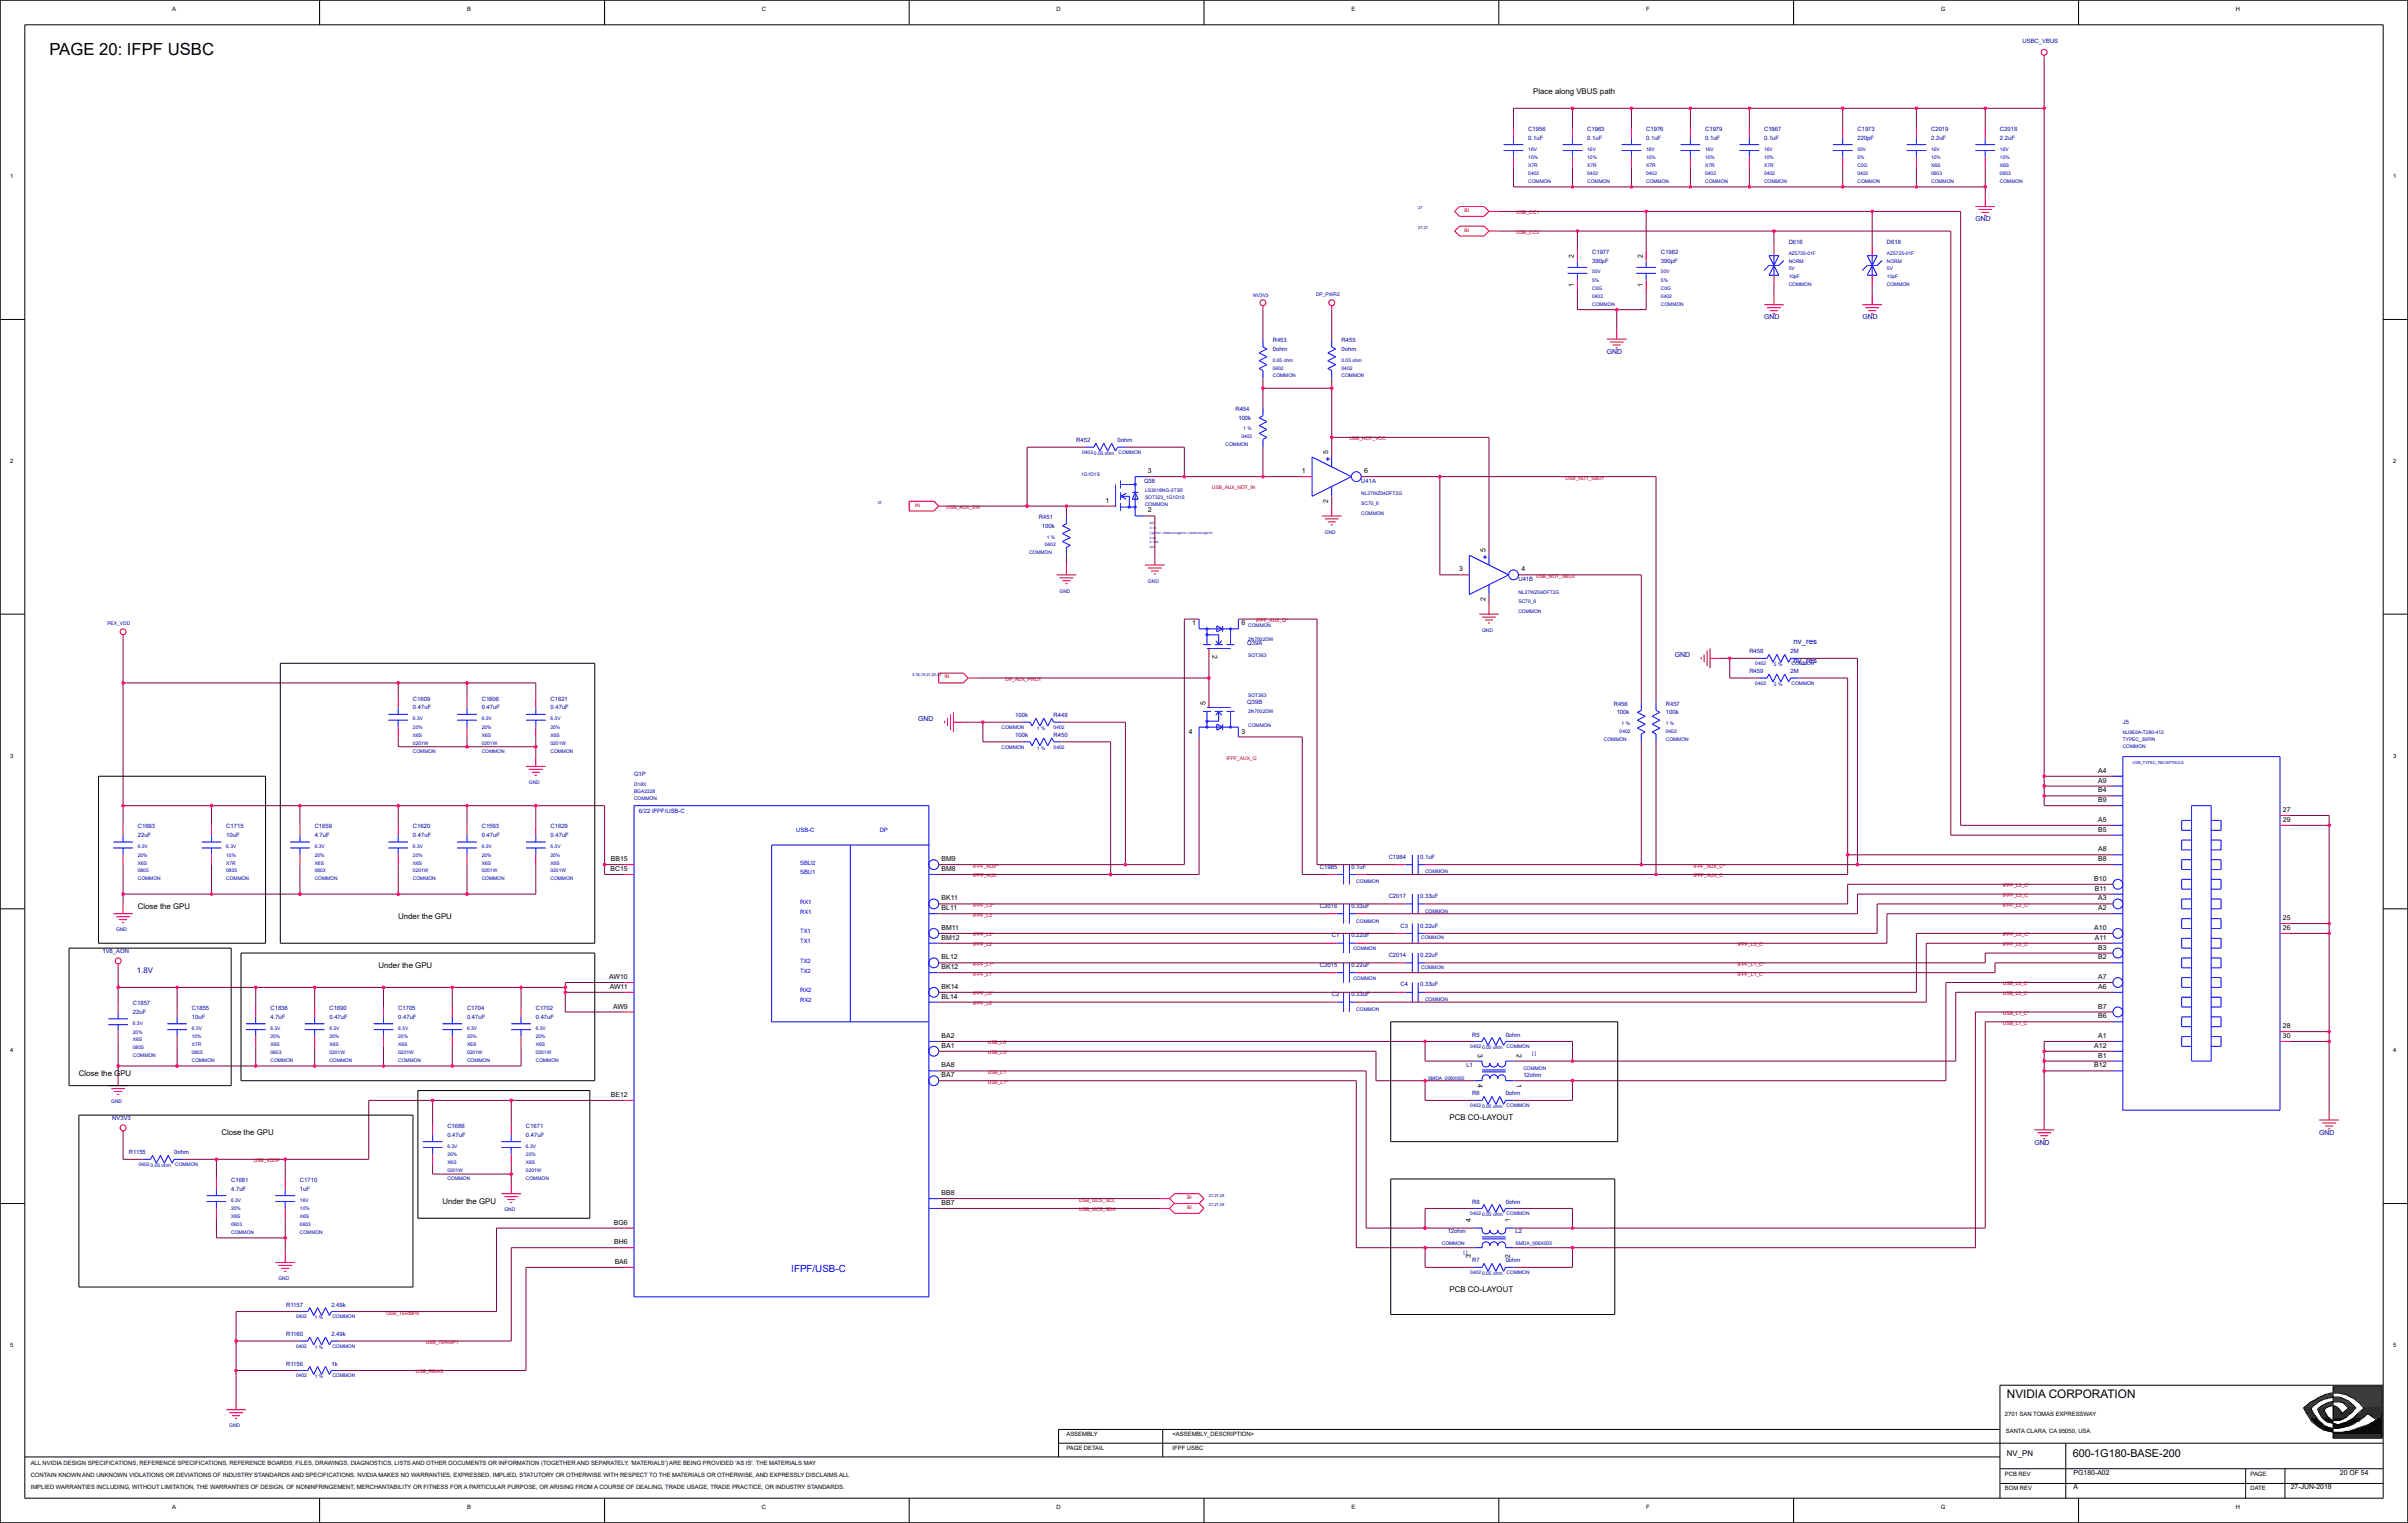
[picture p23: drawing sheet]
<svg xmlns="http://www.w3.org/2000/svg" width="158mm" height="100mm" viewBox="0 0 158 100" stroke-linecap="round" stroke-linejoin="round" font-family="sans-serif">
<defs><g id="words">
<text font-size="1.1" x="3.2" y="3.6">PAGE 20: IFPF USBC</text>
<text font-size=".8" x="131.7" y="91.8">NVIDIA CORPORATION</text>
<text font-size=".7" x="136.1" y="95.7">600-1G180-BASE-200</text>
<text font-size=".6" fill="#00f" x="51.9" y="83.6">IFPF/USB-C</text>
<g font-size=".5">
<text x="100.6" y="6.1">Place along VBUS path</text>
<text x="103.3" y="16.9" transform="rotate(-90 103.3 16.9)">2</text>
<text x="107.8" y="16.9" transform="rotate(-90 107.8 16.9)">2</text>
<text x="103.3" y="18.8" transform="rotate(-90 103.3 18.8)">1</text>
<text x="107.8" y="18.8" transform="rotate(-90 107.8 18.8)">1</text>
<text x="87.2" y="29.8" transform="rotate(-90 87.2 29.8)">5</text>
<text x="72.6" y="33">1</text>
<text x="75.4" y="33.7">2</text>
<text x="75.4" y="31.1">3</text>
<text x="85.5" y="31.1">1</text>
<text x="87.2" y="33" transform="rotate(-90 87.2 33)">2</text>
<text x="89.6" y="31.1">6</text>
<text x="78.3" y="41.1">1</text>
<text x="81.5" y="41.1">6</text>
<text x="95.8" y="37.5">3</text>
<text x="97.5" y="39.5" transform="rotate(-90 97.5 39.5)">2</text>
<text x="97.5" y="36.3" transform="rotate(-90 97.5 36.3)">5</text>
<text x="99.9" y="37.5">4</text>
<text x="79.1" y="46.3" transform="rotate(-90 79.1 46.3)">5</text>
<text x="79.6" y="43" transform="rotate(90 79.6 43)">2</text>
<text x="78" y="48.2">4</text>
<text x="81.5" y="48.2">3</text>
<text x="137.7" y="54">A5</text>
<text x="137.7" y="52.7">B9</text>
<text x="137.7" y="52">B4</text>
<text x="137.7" y="51.4">A9</text>
<text x="137.7" y="50.8">A4</text>
<text x="149.9" y="53.3">27</text>
<text x="149.9" y="54">29</text>
<text x="9" y="59.7">Close the GPU</text>
<text x="40.1" y="57.2">BC15</text>
<text x="40.1" y="56.6">BB15</text>
<text x="61.8" y="59.8">BL11</text>
<text x="61.8" y="59.1">BK11</text>
<text x="61.8" y="57.2">BM8</text>
<text x="61.8" y="56.6">BM9</text>
<text x="137.5" y="57.8">B10</text>
<text x="137.5" y="58.5">B11</text>
<text x="137.7" y="59.8">A2</text>
<text x="137.7" y="59.1">A3</text>
<text x="137.7" y="56.6">B8</text>
<text x="137.7" y="55.9">A8</text>
<text x="137.7" y="54.6">B5</text>
<text x="24.9" y="63.6">Under the GPU</text>
<text x="26.1" y="60.3">Under the GPU</text>
<text x="40" y="64.3">AW10</text>
<text x="40" y="64.9">AW11</text>
<text x="61.8" y="65.6">BL14</text>
<text x="61.8" y="64.9">BK14</text>
<text x="61.8" y="63.7">BK12</text>
<text x="61.8" y="63">BL12</text>
<text x="61.8" y="61.7">BM12</text>
<text x="61.8" y="61.1">BM11</text>
<text x="137.5" y="61.1">A10</text>
<text x="137.5" y="61.7">A11</text>
<text x="137.7" y="64.9">A6</text>
<text x="137.7" y="64.3">A7</text>
<text x="137.7" y="63">B2</text>
<text x="137.7" y="62.4">B3</text>
<text x="149.9" y="60.4">25</text>
<text x="149.9" y="61.1">26</text>
<text x="5.2" y="70.7">Close the GPU</text>
<text x="40.2" y="66.2">AW9</text>
<text x="61.8" y="70.7">BA7</text>
<text x="61.8" y="70.1">BA8</text>
<text x="61.8" y="68.8">BA1</text>
<text x="61.8" y="68.2">BA2</text>
<text x="97" y="69.2" transform="rotate(90 97 69.2)">3</text>
<text x="97" y="71.2" transform="rotate(90 97 71.2)">4</text>
<text x="99.6" y="69.2" transform="rotate(90 99.6 69.2)">2</text>
<text x="99.6" y="71.2" transform="rotate(90 99.6 71.2)">1</text>
<text x="137.5" y="70.1">B12</text>
<text x="137.5" y="68.8">A12</text>
<text x="137.7" y="69.5">B1</text>
<text x="137.7" y="68.2">A1</text>
<text x="137.7" y="66.9">B6</text>
<text x="137.7" y="66.2">B7</text>
<text x="149.9" y="67.5">28</text>
<text x="149.9" y="68.2">30</text>
<text x="14.5" y="74.5">Close the GPU</text>
<text x="40.1" y="72">BE12</text>
<text x="95.2" y="73.6">PCB CO-LAYOUT</text>
<text x="29" y="79">Under the GPU</text>
<text x="40.3" y="80.4">BG6</text>
<text x="40.3" y="81.7">BH6</text>
<text x="40.4" y="83">BA6</text>
<text x="61.8" y="79.1">BB7</text>
<text x="61.8" y="78.5">BB8</text>
<text x="96.6" y="82.6" transform="rotate(-90 96.6 82.6)">3</text>
<text x="96.6" y="80.3" transform="rotate(-90 96.6 80.3)">4</text>
<text x="99.1" y="82.6" transform="rotate(-90 99.1 82.6)">2</text>
<text x="99.1" y="80.3" transform="rotate(-90 99.1 80.3)">1</text>
<text x="95.2" y="84.8">PCB CO-LAYOUT</text>
<text x="131.7" y="95.6">NV_PN</text>
<text x="136.1" y="97.8">A</text>
<text x="136.1" y="96.8">PG180-A02</text>
<text x="150.4" y="97.8">27-JUN-2018</text>
<text x="153.6" y="96.8">20 OF 54</text>
</g>
<g font-size=".5" fill="#0000a0">
<text x="129.7" y="14.5">GND</text>
<text x="105.5" y="23.2">GND</text>
<text x="115.8" y="21">GND</text>
<text x="122.3" y="21">GND</text>
<text x="60.3" y="47.4">GND</text>
<text x="109.9" y="43.2">GND</text>
<text x="117.7" y="43.6">nv_res</text>
<text x="117.7" y="42.3">nv_res</text>
<text x="9" y="63.9">1.8V</text>
<text x="133.5" y="75.2">GND</text>
<text x="152.3" y="74.5">GND</text>
</g>
<g font-size=".4">
<text x="11.3" y=".7">A</text>
<text x="30.7" y=".7">B</text>
<text x="50" y=".7">C</text>
<text x="69.4" y=".7">D</text>
<text x="88.7" y=".7">E</text>
<text x="108.1" y=".7">F</text>
<text x="127.4" y=".7">G</text>
<text x="146.8" y=".7">H</text>
<text x=".7" y="11.7">1</text>
<text x="157.1" y="11.7">1</text>
<text x=".7" y="30.4">2</text>
<text x="157.1" y="30.4">2</text>
<text x=".7" y="49.8">3</text>
<text x="157.1" y="49.8">3</text>
<text x=".7" y="69.1">4</text>
<text x="157.1" y="69.1">4</text>
<text x=".7" y="88.5">5</text>
<text x="157.1" y="88.5">5</text>
<text x="70" y="95.2">PAGE DETAIL</text>
<text x="70" y="94.3">ASSEMBLY</text>
<text x="77" y="94.3">&lt;ASSEMBLY_DESCRIPTION&gt;</text>
<text x="77" y="95.2">IFPF USBC</text>
<text x="131.6" y="93">2701 SAN TOMAS EXPRESSWAY</text>
<text x="131.7" y="94.1">SANTA CLARA, CA 95050, USA</text>
<text x="2" y="97">CONTAIN KNOWN AND UNKNOWN VIOLATIONS OR DEVIATIONS OF INDUSTRY STANDARDS AND SPECIFICATIONS. NVIDIA MAKES NO WARRANTIES, EXPRESSED, IMPLIED, STATUTORY OR OTHERWISE WITH RESPECT TO THE MATERIALS OR OTHERWISE, AND EXPRESSLY DISCLAIMS ALL</text>
<text x="2" y="96.2">ALL NVIDIA DESIGN SPECIFICATIONS, REFERENCE SPECIFICATIONS, REFERENCE BOARDS, FILES, DRAWINGS, DIAGNOSTICS, LISTS AND OTHER DOCUMENTS OR INFORMATION (TOGETHER AND SEPARATELY, 'MATERIALS') ARE BEING PROVIDED 'AS IS'. THE MATERIALS MAY</text>
<text x="2" y="97.8">IMPLIED WARRANTIES INCLUDING, WITHOUT LIMITATION, THE WARRANTIES OF DESIGN, OF NONINFRINGEMENT, MERCHANTABILITY OR FITNESS FOR A PARTICULAR PURPOSE, OR ARISING FROM A COURSE OF DEALING, TRADE USAGE, TRADE PRACTICE, OR INDUSTRY STANDARDS.</text>
<text x="11.3" y="99.1">A</text>
<text x="30.7" y="99.1">B</text>
<text x="50" y="99.1">C</text>
<text x="69.4" y="99.1">D</text>
<text x="88.7" y="99.1">E</text>
<text x="108.1" y="99.1">F</text>
<text x="127.4" y="99.1">G</text>
<text x="131.6" y="97.9">BOM REV</text>
<text x="131.6" y="96.9">PCB REV</text>
<text x="146.8" y="99.1">H</text>
<text x="147.7" y="96.9">PAGE</text>
<text x="147.7" y="97.9">DATE</text>
</g>
<g font-size=".4" fill="#0000a0">
<text x="132.8" y="2.9">USBC_VBUS</text>
<text x="100.3" y="8.6">C1956</text>
<text x="100.3" y="9.2">0.1uF</text>
<text x="104.2" y="8.6">C1963</text>
<text x="104.2" y="9.2">0.1uF</text>
<text x="108.1" y="8.6">C1976</text>
<text x="108.1" y="9.2">0.1uF</text>
<text x="111.9" y="8.6">C1979</text>
<text x="111.9" y="9.2">0.1uF</text>
<text x="115.8" y="8.6">C1967</text>
<text x="115.8" y="9.2">0.1uF</text>
<text x="121.9" y="8.6">C1973</text>
<text x="121.9" y="9.2">220pF</text>
<text x="126.8" y="8.6">C2019</text>
<text x="126.8" y="9.2">2.2uF</text>
<text x="131.3" y="8.6">C2018</text>
<text x="131.3" y="9.2">2.2uF</text>
<text x="104.5" y="16.7">C1977</text>
<text x="104.5" y="17.2">390pF</text>
<text x="109" y="16.7">C1982</text>
<text x="109" y="17.2">390pF</text>
<text x="117.4" y="16">D616</text>
<text x="123.9" y="16">D618</text>
<text x="83.6" y="22.5">R453</text>
<text x="83.6" y="23">0ohm</text>
<text x="88.1" y="22.5">R455</text>
<text x="88.1" y="23">0ohm</text>
<text x="70.7" y="29">R452</text>
<text x="73.4" y="29">0ohm</text>
<text x="81.1" y="27">R454</text>
<text x="81.3" y="27.6">100k</text>
<text x="68.2" y="34.1">R451</text>
<text x="68.4" y="34.7">100k</text>
<text x="75.1" y="31.7">Q38</text>
<text x="89.4" y="31.7">U41A</text>
<text x="99.7" y="38.1">U41B</text>
<text x="27.1" y="46">C1609</text>
<text x="27.1" y="46.6">0.47uF</text>
<text x="31.6" y="46">C1606</text>
<text x="31.6" y="46.6">0.47uF</text>
<text x="36.1" y="46">C1621</text>
<text x="36.1" y="46.6">0.47uF</text>
<text x="66.7" y="47.1">100k</text>
<text x="69.2" y="47.1">R449</text>
<text x="81.9" y="46.2">Q39B</text>
<text x="81.9" y="42.3">Q39A</text>
<text x="105.9" y="46.3">R456</text>
<text x="106.1" y="46.9">100k</text>
<text x="109.4" y="46.3">R457</text>
<text x="109.4" y="46.9">100k</text>
<text x="114.8" y="44.2">R459</text>
<text x="114.8" y="42.9">R458</text>
<text x="117.5" y="44.2">2M</text>
<text x="117.5" y="42.9">2M</text>
<text x="139.4" y="47.6">J5</text>
<text x="41.6" y="51">G1P</text>
<text x="66.7" y="48.4">100k</text>
<text x="69.2" y="48.4">R450</text>
<text x="9" y="54.4">C1693</text>
<text x="9" y="55">22uF</text>
<text x="14.9" y="54.4">C1715</text>
<text x="14.9" y="55">10uF</text>
<text x="20.7" y="54.4">C1659</text>
<text x="20.7" y="55">4.7uF</text>
<text x="27.1" y="54.4">C1620</text>
<text x="27.1" y="55">0.47uF</text>
<text x="31.6" y="54.4">C1593</text>
<text x="31.6" y="55">0.47uF</text>
<text x="36.1" y="54.4">C1629</text>
<text x="36.1" y="55">0.47uF</text>
<text x="86.7" y="59.6">C2016</text>
<text x="86.7" y="57">C1985</text>
<text x="88.7" y="59.6">0.33uF</text>
<text x="88.7" y="57">0.1uF</text>
<text x="91.2" y="59">C2017</text>
<text x="91.2" y="56.4">C1984</text>
<text x="93.2" y="59">0.33uF</text>
<text x="93.2" y="56.4">0.1uF</text>
<text x="6.7" y="62.6">1V8_AON</text>
<text x="86.7" y="63.5">C2015</text>
<text x="87.4" y="65.4">C2</text>
<text x="87.4" y="61.6">C1</text>
<text x="88.7" y="65.4">0.33uF</text>
<text x="88.7" y="63.5">0.22uF</text>
<text x="88.7" y="61.6">0.22uF</text>
<text x="91.2" y="62.8">C2014</text>
<text x="91.9" y="64.8">C4</text>
<text x="91.9" y="60.9">C3</text>
<text x="93.2" y="64.8">0.33uF</text>
<text x="93.2" y="62.8">0.22uF</text>
<text x="93.2" y="60.9">0.22uF</text>
<text x="8.7" y="66">C1857</text>
<text x="8.7" y="66.6">22uF</text>
<text x="12.6" y="66.3">C1855</text>
<text x="12.6" y="66.9">10uF</text>
<text x="17.8" y="66.3">C1836</text>
<text x="17.8" y="66.9">4.7uF</text>
<text x="21.6" y="66.3">C1690</text>
<text x="21.6" y="66.9">0.47uF</text>
<text x="26.1" y="66.3">C1705</text>
<text x="26.1" y="66.9">0.47uF</text>
<text x="30.7" y="66.3">C1704</text>
<text x="30.7" y="66.9">0.47uF</text>
<text x="35.2" y="66.3">C1702</text>
<text x="35.2" y="66.9">0.47uF</text>
<text x="96.3" y="70.1">L1</text>
<text x="96.6" y="71.9">R6</text>
<text x="96.6" y="68.1">R5</text>
<text x="98.8" y="71.9">0ohm</text>
<text x="98.8" y="68.1">0ohm</text>
<text x="100" y="70.7">12ohm</text>
<text x="7.4" y="73.6">NV3V3</text>
<text x="8.5" y="75.8">R1155</text>
<text x="11.4" y="75.8">0ohm</text>
<text x="15.2" y="77.6">C1681</text>
<text x="19.7" y="77.6">C1710</text>
<text x="29.4" y="74.1">C1686</text>
<text x="29.4" y="74.7">0.47uF</text>
<text x="34.5" y="74.1">C1671</text>
<text x="34.5" y="74.7">0.47uF</text>
<text x="15.2" y="78.2">4.7uF</text>
<text x="19.7" y="78.2">1uF</text>
<text x="95" y="81">12ohm</text>
<text x="96.6" y="82.9">R7</text>
<text x="96.6" y="79">R8</text>
<text x="98.8" y="82.9">0ohm</text>
<text x="98.8" y="79">0ohm</text>
<text x="99.5" y="81">L2</text>
<text x="18.8" y="89.7">R1156</text>
<text x="18.8" y="87.7">R1160</text>
<text x="18.8" y="85.8">R1157</text>
<text x="21.8" y="89.7">1k</text>
<text x="21.8" y="87.7">2.49k</text>
<text x="21.8" y="85.8">2.49k</text>
</g>
<g font-size=".4" fill="#00f">
<text x="41.9" y="53.4">6/22 IFPF/USB-C</text>
<text x="52.3" y="54.7">USB-C</text>
<text x="52.5" y="59.4">RX1</text>
<text x="52.5" y="57.4">SBU1</text>
<text x="52.5" y="56.8">SBU2</text>
<text x="57.8" y="54.7">DP</text>
<text x="52.5" y="61.9">TX1</text>
<text x="52.5" y="61.3">TX1</text>
<text x="52.5" y="60">RX1</text>
<text x="52.5" y="65.8">RX2</text>
<text x="52.5" y="65.2">RX2</text>
<text x="52.5" y="63.9">TX2</text>
<text x="52.5" y="63.2">TX2</text>
</g>
<g font-size=".3" fill="#0000a0">
<text x="100.3" y="11">X7R</text>
<text x="100.3" y="10.5">10%</text>
<text x="100.3" y="9.9">16V</text>
<text x="100.3" y="11.5">0402</text>
<text x="104.2" y="10.5">10%</text>
<text x="104.2" y="11">X7R</text>
<text x="104.2" y="11.5">0402</text>
<text x="104.2" y="9.9">16V</text>
<text x="108.1" y="11">X7R</text>
<text x="108.1" y="11.5">0402</text>
<text x="108.1" y="10.5">10%</text>
<text x="108.1" y="9.9">16V</text>
<text x="111.9" y="11">X7R</text>
<text x="111.9" y="11.5">0402</text>
<text x="111.9" y="9.9">16V</text>
<text x="111.9" y="10.5">10%</text>
<text x="115.8" y="11.5">0402</text>
<text x="115.8" y="11">X7R</text>
<text x="115.8" y="10.5">10%</text>
<text x="115.8" y="9.9">16V</text>
<text x="121.9" y="11.5">0402</text>
<text x="121.9" y="11">C0G</text>
<text x="121.9" y="9.9">50V</text>
<text x="121.9" y="10.5">5%</text>
<text x="126.8" y="9.9">16V</text>
<text x="126.8" y="10.5">10%</text>
<text x="126.8" y="11">X6S</text>
<text x="126.8" y="11.5">0603</text>
<text x="131.3" y="11">X6S</text>
<text x="131.3" y="9.9">16V</text>
<text x="131.3" y="11.5">0603</text>
<text x="131.3" y="10.5">10%</text>
<text x="93.1" y="15">27,27</text>
<text x="93.1" y="13.8">27</text>
<text x="100.3" y="12">COMMON</text>
<text x="104.2" y="12">COMMON</text>
<text x="104.5" y="17.9">50V</text>
<text x="108.1" y="12">COMMON</text>
<text x="109" y="17.9">50V</text>
<text x="111.9" y="12">COMMON</text>
<text x="115.8" y="12">COMMON</text>
<text x="117.4" y="16.7">AZ5725-01F</text>
<text x="117.4" y="17.2">NORM</text>
<text x="117.4" y="17.8">5V</text>
<text x="121.9" y="12">COMMON</text>
<text x="123.9" y="17.8">5V</text>
<text x="123.9" y="17.2">NORM</text>
<text x="123.9" y="16.7">AZ5725-01F</text>
<text x="126.8" y="12">COMMON</text>
<text x="131.3" y="12">COMMON</text>
<text x="82.3" y="19.5">NV3V3</text>
<text x="83.6" y="23.8">0.05 ohm</text>
<text x="86.4" y="19.4">DP_PWR2</text>
<text x="88.1" y="23.8">0.05 ohm</text>
<text x="104.5" y="20.1">COMMON</text>
<text x="104.5" y="19.6">0402</text>
<text x="104.5" y="18.5">5%</text>
<text x="104.5" y="19">C0G</text>
<text x="109" y="20.1">COMMON</text>
<text x="109" y="19">C0G</text>
<text x="109" y="19.6">0402</text>
<text x="109" y="18.5">5%</text>
<text x="117.4" y="18.8">COMMON</text>
<text x="117.4" y="18.3">10pF</text>
<text x="123.9" y="18.8">COMMON</text>
<text x="123.9" y="18.3">10pF</text>
<text x="71" y="29.8">0402</text>
<text x="71.8" y="29.9">0.05 ohm</text>
<text x="73.4" y="29.8">COMMON</text>
<text x="80.5" y="29.3">COMMON</text>
<text x="81.5" y="28.8">0402</text>
<text x="81.6" y="28.3">1 %</text>
<text x="83.6" y="24.8">COMMON</text>
<text x="83.6" y="24.3">0402</text>
<text x="88.1" y="24.8">COMMON</text>
<text x="88.1" y="24.3">0402</text>
<text x="57.6" y="33.1">27</text>
<text x="68.6" y="35.9">0402</text>
<text x="68.7" y="35.4">1 %</text>
<text x="71" y="31.2">1G1D1S</text>
<text x="75.2" y="33.2">COMMON</text>
<text x="75.2" y="32.3">LS3018NG-3T3R</text>
<text x="75.2" y="32.8">SOT323_1G1D1S</text>
<text x="87" y="35">GND</text>
<text x="89.4" y="33.8">COMMON</text>
<text x="89.4" y="33.2">SC70_6</text>
<text x="89.4" y="32.5">NL27WZ04DFT2G</text>
<text x="7" y="41">PEX_VDD</text>
<text x="67.6" y="36.4">COMMON</text>
<text x="69.6" y="38.9">GND</text>
<text x="75.4" y="38.3">GND</text>
<text x="81.9" y="41.2">COMMON</text>
<text x="97.3" y="41.5">GND</text>
<text x="99.7" y="40.3">COMMON</text>
<text x="99.7" y="39.6">SC70_6</text>
<text x="99.7" y="39">NL27WZ04DFT2G</text>
<text x="27.1" y="47.3">6.3V</text>
<text x="27.1" y="47.9">20%</text>
<text x="31.6" y="47.3">6.3V</text>
<text x="31.6" y="47.9">20%</text>
<text x="36.1" y="47.9">20%</text>
<text x="36.1" y="47.3">6.3V</text>
<text x="59.9" y="44.4">3,18,19,21,22,47</text>
<text x="65.7" y="47.9">COMMON</text>
<text x="68.1" y="47.9">1 %</text>
<text x="69.2" y="47.9">0402</text>
<text x="81.9" y="47.8">COMMON</text>
<text x="81.9" y="45.8">SOT363</text>
<text x="81.9" y="46.8">2N7002DW</text>
<text x="81.9" y="43.2">SOT363</text>
<text x="81.9" y="42.1">2N7002DW</text>
<text x="106.5" y="47.6">1 %</text>
<text x="109.4" y="47.6">1 %</text>
<text x="115.2" y="45">0402</text>
<text x="115.2" y="43.7">0402</text>
<text x="116.5" y="45">5 %</text>
<text x="116.5" y="43.8">5 %</text>
<text x="117.6" y="45">COMMON</text>
<text x="117.6" y="43.7">COMMON</text>
<text x="27.1" y="49.4">COMMON</text>
<text x="27.1" y="48.4">X6S</text>
<text x="27.1" y="48.9">0201W</text>
<text x="31.6" y="49.4">COMMON</text>
<text x="31.6" y="48.4">X6S</text>
<text x="31.6" y="48.9">0201W</text>
<text x="34.7" y="51.5">GND</text>
<text x="36.1" y="49.4">COMMON</text>
<text x="36.1" y="48.9">0201W</text>
<text x="36.1" y="48.4">X6S</text>
<text x="41.6" y="52.1">BGA2228</text>
<text x="41.6" y="51.6">D18X</text>
<text x="41.6" y="52.5">COMMON</text>
<text x="65.7" y="49.2">COMMON</text>
<text x="68.1" y="49.2">1 %</text>
<text x="69.2" y="49.2">0402</text>
<text x="105.3" y="48.7">COMMON</text>
<text x="106.3" y="48.1">0402</text>
<text x="109.4" y="48.7">COMMON</text>
<text x="109.4" y="48.1">0402</text>
<text x="139.4" y="49.1">COMMON</text>
<text x="139.4" y="48.7">TYPEC_30PIN</text>
<text x="139.4" y="48.2">MJ8E0A-T280-412</text>
<text x="9" y="57.8">COMMON</text>
<text x="9" y="55.7">6.3V</text>
<text x="9" y="56.3">20%</text>
<text x="9" y="56.8">X6S</text>
<text x="9" y="57.3">0805</text>
<text x="14.9" y="57.8">COMMON</text>
<text x="14.9" y="55.7">6.3V</text>
<text x="14.9" y="56.3">10%</text>
<text x="14.9" y="57.3">0805</text>
<text x="14.9" y="56.8">X7R</text>
<text x="20.7" y="57.8">COMMON</text>
<text x="20.7" y="56.8">X6S</text>
<text x="20.7" y="56.3">20%</text>
<text x="20.7" y="57.3">0603</text>
<text x="20.7" y="55.7">6.3V</text>
<text x="27.1" y="57.8">COMMON</text>
<text x="27.1" y="55.7">6.3V</text>
<text x="27.1" y="57.3">0201W</text>
<text x="27.1" y="56.8">X6S</text>
<text x="27.1" y="56.3">20%</text>
<text x="31.6" y="57.8">COMMON</text>
<text x="31.6" y="57.3">0201W</text>
<text x="31.6" y="56.3">20%</text>
<text x="31.6" y="55.7">6.3V</text>
<text x="31.6" y="56.8">X6S</text>
<text x="36.1" y="57.8">COMMON</text>
<text x="36.1" y="57.3">0201W</text>
<text x="36.1" y="56.3">20%</text>
<text x="36.1" y="55.7">6.3V</text>
<text x="36.1" y="56.8">X6S</text>
<text x="89" y="58">COMMON</text>
<text x="93.6" y="59.9">COMMON</text>
<text x="93.6" y="57.4">COMMON</text>
<text x="7.6" y="61.2">GND</text>
<text x="88.8" y="64.3">COMMON</text>
<text x="88.8" y="62.4">COMMON</text>
<text x="89" y="60.6">COMMON</text>
<text x="93.3" y="63.6">COMMON</text>
<text x="93.3" y="61.7">COMMON</text>
<text x="93.6" y="65.7">COMMON</text>
<text x="8.7" y="69.4">COMMON</text>
<text x="8.7" y="67.3">6.3V</text>
<text x="8.7" y="68.4">X6S</text>
<text x="8.7" y="68.9">0805</text>
<text x="8.7" y="67.9">20%</text>
<text x="12.6" y="69.7">COMMON</text>
<text x="12.6" y="69.2">0805</text>
<text x="12.6" y="67.6">6.3V</text>
<text x="12.6" y="68.2">10%</text>
<text x="12.6" y="68.7">X7R</text>
<text x="17.8" y="69.7">COMMON</text>
<text x="17.8" y="67.6">6.3V</text>
<text x="17.8" y="69.2">0603</text>
<text x="17.8" y="68.7">X6S</text>
<text x="17.8" y="68.2">20%</text>
<text x="21.6" y="69.7">COMMON</text>
<text x="21.6" y="68.7">X6S</text>
<text x="21.6" y="67.6">6.3V</text>
<text x="21.6" y="69.2">0201W</text>
<text x="21.6" y="68.2">20%</text>
<text x="26.1" y="69.7">COMMON</text>
<text x="26.1" y="69.2">0201W</text>
<text x="26.1" y="68.7">X6S</text>
<text x="26.1" y="67.6">6.3V</text>
<text x="26.1" y="68.2">20%</text>
<text x="30.7" y="69.7">COMMON</text>
<text x="30.7" y="69.2">0201W</text>
<text x="30.7" y="68.2">20%</text>
<text x="30.7" y="68.7">X6S</text>
<text x="30.7" y="67.6">6.3V</text>
<text x="35.2" y="69.7">COMMON</text>
<text x="35.2" y="68.2">20%</text>
<text x="35.2" y="67.6">6.3V</text>
<text x="35.2" y="68.7">X6S</text>
<text x="35.2" y="69.2">0201W</text>
<text x="89" y="66.4">COMMON</text>
<text x="93.7" y="70.9">SMDA_006X005</text>
<text x="96.5" y="68.8">0402</text>
<text x="97.3" y="68.9">0.05 ohm</text>
<text x="98.9" y="68.8">COMMON</text>
<text x="100" y="70.3">COMMON</text>
<text x="100.6" y="69.3">[ ]</text>
<text x="7.3" y="72.5">GND</text>
<text x="9.1" y="76.6">0402</text>
<text x="9.9" y="76.7">0.05 ohm</text>
<text x="11.5" y="76.6">COMMON</text>
<text x="29.4" y="77.5">COMMON</text>
<text x="29.4" y="77">0201W</text>
<text x="29.4" y="75.9">20%</text>
<text x="29.4" y="75.4">6.3V</text>
<text x="29.4" y="76.5">X6S</text>
<text x="34.5" y="77.5">COMMON</text>
<text x="34.5" y="77">0201W</text>
<text x="34.5" y="75.9">20%</text>
<text x="34.5" y="75.4">6.3V</text>
<text x="34.5" y="76.5">X6S</text>
<text x="96.5" y="72.7">0402</text>
<text x="97.3" y="72.8">0.05 ohm</text>
<text x="98.9" y="72.7">COMMON</text>
<text x="15.2" y="81">COMMON</text>
<text x="15.2" y="78.9">6.3V</text>
<text x="15.2" y="79.5">20%</text>
<text x="15.2" y="80">X6S</text>
<text x="15.2" y="80.5">0603</text>
<text x="19.7" y="81">COMMON</text>
<text x="19.7" y="80">X6S</text>
<text x="19.7" y="78.9">16V</text>
<text x="19.7" y="79.5">10%</text>
<text x="19.7" y="80.5">0603</text>
<text x="33.1" y="79.6">GND</text>
<text x="79.4" y="79.2">27,27,28</text>
<text x="79.4" y="78.6">27,27,28</text>
<text x="94.6" y="81.7">COMMON</text>
<text x="96.1" y="82.3">[ ]</text>
<text x="96.5" y="83.7">0402</text>
<text x="96.5" y="79.8">0402</text>
<text x="97.3" y="83.7">0.05 ohm</text>
<text x="97.3" y="79.9">0.05 ohm</text>
<text x="98.9" y="83.7">COMMON</text>
<text x="98.9" y="79.8">COMMON</text>
<text x="99.5" y="81.7">SMDA_006X005</text>
<text x="18.3" y="84.1">GND</text>
<text x="19.4" y="88.5">0402</text>
<text x="19.4" y="86.6">0402</text>
<text x="20.7" y="88.6">1 %</text>
<text x="20.7" y="86.7">1 %</text>
<text x="21.8" y="88.5">COMMON</text>
<text x="21.8" y="86.6">COMMON</text>
<text x="15" y="93.7">GND</text>
<text x="19.4" y="90.5">0402</text>
<text x="20.7" y="90.5">1 %</text>
<text x="21.8" y="90.5">COMMON</text>
</g>
<g font-size=".3" fill="#f00">
<text x="96.1" y="15.2">BI</text>
<text x="96.1" y="13.9">BI</text>
<text x="99.6" y="14.1">USB_CC1</text>
<text x="99.6" y="15.4">USB_CC2</text>
<text x="88.6" y="28.9">USB_NOT_VCC</text>
<text x="60.1" y="33.3">IN</text>
<text x="62.1" y="33.4">USB_AUX_SW</text>
<text x="79.6" y="32.1">USB_AUX_NOT_IN</text>
<text x="102.8" y="31.5">USB_NOT_SBU1</text>
<text x="82.5" y="40.8">IFPF_AUX_Q*</text>
<text x="100.8" y="37.9">USB_NOT_SBU2</text>
<text x="62" y="44.6">IN</text>
<text x="66" y="44.7">DP_AUX_PROT</text>
<text x="80.5" y="49.9">IFPF_AUX_Q</text>
<text x="63.9" y="57.6">IFPF_AUX</text>
<text x="63.9" y="57">IFPF_AUX*</text>
<text x="63.9" y="59.6">IFPF_L3*</text>
<text x="111.2" y="57.6">IFPF_AUX_C</text>
<text x="111.2" y="57">IFPF_AUX_C*</text>
<text x="131.5" y="59.6">IFPF_L2_C*</text>
<text x="131.5" y="58.9">IFPF_L3_C</text>
<text x="131.5" y="58.3">IFPF_L3_C*</text>
<text x="63.9" y="65.4">IFPF_L0*</text>
<text x="63.9" y="64.1">IFPF_L1</text>
<text x="63.9" y="63.4">IFPF_L1*</text>
<text x="63.9" y="62.1">IFPF_L2</text>
<text x="63.9" y="61.5">IFPF_L2*</text>
<text x="63.9" y="60.2">IFPF_L3</text>
<text x="114.1" y="64.1">IFPF_L1_C</text>
<text x="114.1" y="63.4">IFPF_L1_C*</text>
<text x="114.1" y="62.1">IFPF_L2_C</text>
<text x="131.5" y="62.1">IFPF_L0_C</text>
<text x="131.5" y="61.5">IFPF_L0_C*</text>
<text x="131.5" y="65.4">USB_L0_C</text>
<text x="131.5" y="64.7">USB_L0_C*</text>
<text x="63.9" y="66">IFPF_L0</text>
<text x="64.8" y="68.6">USB_L0</text>
<text x="64.8" y="69.2">USB_L0*</text>
<text x="64.8" y="70.5">USB_L1</text>
<text x="64.8" y="71.2">USB_L1*</text>
<text x="131.5" y="67.3">USB_L1_C</text>
<text x="131.5" y="66.7">USB_L1_C*</text>
<text x="16.7" y="76.3">USB_VDDP</text>
<text x="70.8" y="78.9">USB_I2CS_SCL</text>
<text x="70.8" y="79.6">USB_I2CS_SDA</text>
<text x="77.9" y="79.4">BI</text>
<text x="77.9" y="78.7">BI</text>
<text x="25.4" y="86.3">USB_TERMP0</text>
<text x="27.9" y="88.3">USB_TERMP1</text>
<text x="27.3" y="90.2">USB_RBIAS</text>
</g>
<text font-size=".3" fill="#00f" x="140" y="50.2">USB_TYPEC_RECEPTACLE</text>
</g></defs>
<g fill="none" stroke="#00f" stroke-width=".07">
<path d="M98.7 9.5h1.3M98.7 9.9h1.3M99.4 9v.5M99.4 9.9v.4M102.6 9.5h1.3M102.6 9.9h1.3M102.9 17.6h1.3M102.9 17.9h1.3M103.2 9v.5M103.2 9.9v.4M103.6 17.1v.5M103.6 17.9v.5"/>
<path d="M106.5 9.5h1.2M106.5 9.9h1.2M107.1 9v.5M107.1 9.9v.4M107.4 17.6h1.3M107.4 17.9h1.3M108.1 17.1v.5M108.1 17.9v.5M110.3 9.5h1.3M110.3 9.9h1.3M111 9v.5M111 9.9v.4"/>
<path d="M114.2 9.5h1.3M114.2 9.9h1.3M114.8 9v.5M114.8 9.9v.4M116.1 16.8h.7M116.1 18.1h.7M116.1 17.4h.7M116.5 16.8v1.3M120.3 9.5h1.3M120.3 9.9h1.3M121 9v.5M121 9.9v.4"/>
<path d="M122.6 16.8h.6M122.6 18.1h.6M122.6 17.4h.6M122.9 16.8v1.3M125.2 9.5h1.3M125.2 9.9h1.3M125.8 9v.5M125.8 9.9v.4M129.7 9.5h1.3M129.7 9.9h1.3M130.3 9v.5M130.3 9.9v.4"/>
<path d="M70 33.9v.5M70 35.9v.6M71.3 29.4h.5M73.2 31.8v1.5M73.4 29.4h.5M73.6 31.8h.9M73.6 33.3h.9M73.6 31.6v.5M73.6 32.3v.6M73.6 33v.6M73.6 32.6h.5v.7M74.3 32.3h.4"/>
<path d="M74.3 32.8h.4M75.2 31.3h-.7v2.6h.7M82.9 22.3v.5M82.9 24.3v.6M82.9 26.8v.5M82.9 28.9v.5M86.1 30v2.6M87 30.1h.3M87.2 30v.3M87.4 22.3v.5M87.4 24.3v.6M87.4 30v.7"/>
<path d="M87.4 31.9v.7M96.5 36.5v2.5M97.4 36.6h.2M97.5 36.5v.2M97.7 36.5v.6M97.7 38.4v.6M7.4 55.3h1.3M7.4 55.7h1.3M8.1 54.8v.5M8.1 55.7v.4M13.2 55.3h1.3M13.2 55.7h1.3"/>
<path d="M13.9 54.8v.5M13.9 55.7v.4M19 55.3h1.3M19 55.7h1.3M19.7 54.8v.5M19.7 55.7v.4M25.5 55.3h1.3M25.5 55.7h1.3M25.5 46.9h1.3M25.5 47.3h1.3M26.1 46.5v.4M26.1 47.3v.5"/>
<path d="M26.1 54.8v.5M26.1 55.7v.4M30 55.3h1.3M30 55.7h1.3M30 46.9h1.3M30 47.3h1.3M30.7 46.5v.4M30.7 47.3v.5M30.7 54.8v.5M30.7 55.7v.4M34.5 55.3h1.3M34.5 55.7h1.3"/>
<path d="M34.5 46.9h1.3M34.5 47.3h1.3M35.2 46.5v.4M35.2 47.3v.5M35.2 54.8v.5M35.2 55.7v.4M41.6 52.9h19.4v32.3h-19.4zM55.8 55.5v11.6M61 57.4h.6M61 55.5h-10.3v11.6h10.3M67.1 48.7h.5M67.1 47.4h.5"/>
<path d="M69.2 48.7h.5M69.2 47.4h.5M78.7 40.7v.6h2.6v-.6M78.7 48.4v-.6h2.6v.6M79 46.7h.5M79 42.3h.5M79.2 41.7h.8v.6M79.2 46.5h1.6M79.2 41.3v1M79.2 46.7v1.1M79.2 42.6h1.6M79.7 46.7h.6"/>
<path d="M79.7 42.3h.6M79.9 41.1v.4M79.9 47.6v.3M80 46.7v.7h-.8M80.3 41.1v.4M80.3 47.6v.3M80.5 46.7h.5M80.5 42.3h.5M80.8 41.3v1M80.8 46.7v1.1M87.7 57.4h.5M88.2 56.8v1.3"/>
<path d="M88.2 59.4v1.3M88.6 57.4h.4M88.6 56.8v1.3M88.6 59.4v1.3M92.3 59.4h.4M92.3 56.8h.4M92.7 56.1v1.3M92.7 58.7v1.3M93.1 59.4h.5M93.1 56.1v1.3M93.1 58.7v1.3M93.1 56.8h.5"/>
<path d="M107.7 46.1v.6M107.7 48.2v.5M108.7 46.1v.6M108.7 48.2v.5M115.5 44.5h.5M115.5 43.2h.5M117.5 44.5h.6M117.5 43.2h.6M138.7 56.8h.7M138.7 52.9h.7M138.7 58.7h.7M138.7 54.2h.7"/>
<path d="M138.7 51h.7M138.7 52.3h.7M138.7 51.6h.7M138.7 56.1h.7M138.7 54.8h.7M139.4 49.7h10.3v23.2h-10.3zM143.9 52.9h1.3v16.8h-1.3zM143.9 53.9h-.7v.6h.7M143.9 55.2h-.7v.6h.7M143.9 56.5h-.7v.6h.7M143.9 57.8h-.7v.6h.7M143.9 59h-.7v.7h.7"/>
<path d="M145.2 53.9h.6v.6h-.6M145.2 55.2h.6v.6h-.6M145.2 56.5h.6v.6h-.6M145.2 57.8h.6v.6h-.6M145.2 59h.6v.7h-.6M7.1 66.9h1.3M7.1 67.3h1.3M7.8 66.5v.4M7.8 67.3v.4M9.4 76.1h.5M11 67.2h1.3M11 67.6h1.3"/>
<path d="M11.4 76.1h.6M11.6 66.8v.4M11.6 67.6v.5M13.6 78.5h1.3M13.6 78.9h1.3M14.2 78.1v.4M14.2 78.9v.5M16.1 67.2h1.3M16.1 67.6h1.3M16.8 66.8v.4M16.8 67.6v.5M18.1 78.5h1.3"/>
<path d="M18.1 78.9h1.3M18.7 78.1v.4M18.7 78.9v.5M20 67.2h1.3M20 67.6h1.3M20.7 66.8v.4M20.7 67.6v.5M24.5 67.2h1.3M24.5 67.6h1.3M25.2 66.8v.4M25.2 67.6v.5M27.8 75h1.2"/>
<path d="M27.8 75.4h1.2M28.4 74.5v.5M28.4 75.4v.4M29 67.2h1.3M29 67.6h1.3M29.7 66.8v.4M29.7 67.6v.5M32.9 75h1.3M32.9 75.4h1.3M33.6 67.2h1.3M33.6 67.6h1.3M33.6 74.5v.5"/>
<path d="M33.6 75.4v.4M34.2 66.8v.4M34.2 67.6v.5M61 79.4h.6M61 68.4h.6M61 78.7h.6M61 70.3h.6M61 63.9h.6M61 65.8h.6M61 60h.6M61 61.9h.6M87.7 63.9h.5"/>
<path d="M87.7 65.8h.5M87.7 60h.5M87.7 61.9h.5M88.2 61.3v1.3M88.2 63.2v1.3M88.2 65.2v1.3M88.6 63.9h.4M88.6 65.8h.4M88.6 60h.4M88.6 61.9h.4M88.6 61.3v1.3M88.6 63.2v1.3"/>
<path d="M88.6 65.2v1.3M92.3 65.2h.4M92.3 63.2h.4M92.3 61.3h.4M92.7 60.7v1.2M92.7 62.6v1.3M92.7 64.5v1.3M93.1 60.7v1.2M93.1 62.6v1.3M93.1 64.5v1.3M93.1 65.2h.5M93.1 63.2h.5"/>
<path d="M93.1 61.3h.5M96.8 71h.5l.1-.3 .2-.1 .1 .1 .1 .1 .1-.1 .2-.1 .1 .1 .1 .1 .1-.1 .2-.1 .2 .1v.3h.6M96.8 69.7h.5l.1 .3 .2 .1 .1-.1 .1-.2 .1 .2 .2 .1 .1-.1 .1-.2 .1 .2 .2 .1 .2-.1v-.3h.6M96.8 79.4h.5M96.8 72.3h.5M96.8 68.4h.5M97.3 70.3h1.5M97.3 70.4h1.5M98.8 79.4h.6M98.8 72.3h.6M98.8 68.4h.6M138.7 69.7h.7"/>
<path d="M138.7 68.4h.7M138.7 70.3h.7M138.7 60h.7M138.7 61.9h.7M138.7 67.1h.7M138.7 65.2h.7M138.7 63.2h.7M138.7 69h.7M143.9 68.1h-.7v.6h.7M143.9 64.2h-.7v.6h.7M143.9 60.3h-.7v.7h.7M143.9 61.6h-.7v.7h.7"/>
<path d="M143.9 62.9h-.7v.7h.7M143.9 65.5h-.7v.6h.7M143.9 66.8h-.7v.6h.7M145.2 68.1h.6v.6h-.6M145.2 60.3h.6v.7h-.6M145.2 61.6h.6v.7h-.6M145.2 62.9h.6v.7h-.6M145.2 64.2h.6v.6h-.6M145.2 65.5h.6v.6h-.6M145.2 66.8h.6v.6h-.6M19.7 90h.5M19.7 88.1h.5"/>
<path d="M19.7 86.1h.5M21.8 90h.5M21.8 88.1h.5M21.8 86.1h.5M96.8 80.7h.5l.1 .3h.2h.1l.1-.2 .1 .2h.2h.1l.1-.2 .1 .2h.2h.2v-.3h.6M96.8 81.9h.5l.1-.3h.2h.1l.1 .2 .1-.2h.2h.1l.1 .2 .1-.2h.2h.2v.3h.6M96.8 83.2h.5M97.3 81.4h1.5M97.3 81.2h1.5M98.8 83.2h.6"/>
<circle cx="74.1" cy="33.3" r=".06"/>
<circle cx="74.5" cy="31.8" r=".06"/>
<circle cx="74.5" cy="33.3" r=".06"/>
<circle cx="89" cy="31.3" r=".32"/>
<circle cx="99.4" cy="37.8" r=".32"/>
<circle cx="61.3" cy="56.8" r=".32"/>
<circle cx="61.3" cy="59.4" r=".32"/>
<circle cx="79.2" cy="47.8" r=".06"/>
<circle cx="79.2" cy="41.7" r=".06"/>
<circle cx="79.2" cy="47.4" r=".06"/>
<circle cx="79.2" cy="41.3" r=".06"/>
<circle cx="80.8" cy="47.8" r=".06"/>
<circle cx="80.8" cy="41.3" r=".06"/>
<circle cx="139" cy="59.4" r=".32"/>
<circle cx="139" cy="58.1" r=".32"/>
<circle cx="61.3" cy="71" r=".32"/>
<circle cx="61.3" cy="65.2" r=".32"/>
<circle cx="61.3" cy="61.3" r=".32"/>
<circle cx="61.3" cy="69" r=".32"/>
<circle cx="61.3" cy="63.2" r=".32"/>
<circle cx="139" cy="66.5" r=".32"/>
<circle cx="139" cy="61.3" r=".32"/>
<circle cx="139" cy="62.6" r=".32"/>
<circle cx="139" cy="64.5" r=".32"/>
</g>
<g fill="none" stroke="#f00" stroke-width=".07">
<path d="M95.8 13.6h1.6M95.8 15.5h1.6M95.8 14.9h1.6M95.8 14.2h1.6M97.7 15.2h.7M97.7 13.9h.7M99.4 8.4v.6M99.4 10.3v.7M103.2 8.4v.6M103.2 10.3v.7M103.6 16.5v.6M103.6 18.4v.6"/>
<path d="M107.1 8.4v.6M107.1 10.3v.7M108.1 16.5v.6M108.1 18.4v.6M111 8.4v.6M111 10.3v.7M114.8 8.4v.6M114.8 10.3v.7M116.5 16.1v.7M116.5 18.1v.6M116.5 19.4v.6M121 8.4v.6"/>
<path d="M121 10.3v.7M122.9 16.1v.7M122.9 18.1v.6M122.9 19.4v.6M125.8 8.4v.6M125.8 10.3v.7M129.7 13.6h1.3M129.9 13.8h.9M130.1 13.9h.5M130.3 14.1h.1M130.3 8.4v.6M130.3 10.3v.7"/>
<path d="M130.3 12.9v.7M134.2 3.6v.3M61.3 32.9h-1.6v.7h1.6M61.6 33.2h.7M69.4 37.8h1.3M69.6 37.9h.9M69.7 38.1h.6M69.9 38.3h.2M70 37.1v.7M72.6 33.2h.6M75.2 37.1h1.3M75.4 37.3h.9"/>
<path d="M75.6 37.5h.5M75.7 37.7h.2M75.8 36.5v.6M82.9 20.1v.2M85.5 31.3h.6M86.8 33.9h1.3M87 34.1h.9M87.2 34.3h.5M87.4 34.5h.1M87.4 20.1v.2M87.4 33.2v.7M95.8 37.8h.7"/>
<path d="M97.7 39.7v.6M105.5 22.3h1.3M105.7 22.5h.9M105.9 22.7h.5M106.1 22.9h.1M106.1 21.6v.7M115.8 20h1.3M116 20.2h.9M116.2 20.4h.5M116.4 20.6h.1M122.3 20h1.2M122.5 20.2h.9"/>
<path d="M122.6 20.4h.6M122.8 20.6h.2M8.1 41.7v.2M8.1 54.2v.6M8.1 56.1v.7M8.1 59.4v.6M13.9 54.2v.6M13.9 56.1v.7M19.7 54.2v.6M19.7 56.1v.7M26.1 45.8v.7M26.1 47.8v.6"/>
<path d="M26.1 54.2v.6M26.1 56.1v.7M30.7 45.8v.7M30.7 47.8v.6M30.7 54.2v.6M30.7 56.1v.7M34.5 50.3h1.3M34.7 50.5h.9M34.9 50.7h.5M35.1 50.9h.1M35.2 45.8v.7M35.2 47.8v.6"/>
<path d="M35.2 49.7v.6M35.2 54.2v.6M35.2 56.1v.7M41 56.8h.6M41 57.4h.6M62 47.4v.1M62.2 47.2v.5M62.4 46.9v1M62.6 47.4h.6M62.6 46.8v1.3M63.2 44.2h-1.6v.6h1.6M63.6 44.5h.6"/>
<path d="M79.4 42.6v.6M79.4 45.8v.7M87.1 57.4h.6M89 57.4h.7M91.6 59.4h.7M91.6 56.8h.7M93.6 59.4h.6M93.6 56.8h.6M97.1 40.3h1.3M97.3 40.5h.9M97.5 40.7h.5M97.7 40.9h.1"/>
<path d="M111.7 43.2v.1M111.9 43v.5M112.1 42.7v1.1M112.3 43.2h.6M112.3 42.6v1.3M149.7 53.6h.6M149.7 54.2h.6M7.1 71.3h1.3M7.3 71.5h.9M7.4 60h1.3M7.5 71.7h.5M7.6 60.2h.9"/>
<path d="M7.7 71.9h.1M7.8 63.3v.3M7.8 65.8v.7M7.8 67.7v.7M7.8 70.7v.6M7.8 60.4h.5M8 60.6h.1M8.1 74.3v.2M11.6 66.1v.7M11.6 68.1v.6M14.2 77.4v.7M14.2 79.4v.6"/>
<path d="M16.8 66.1v.7M16.8 68.1v.6M18.7 77.4v.7M18.7 79.4v.6M20.7 66.1v.7M20.7 68.1v.6M25.2 66.1v.7M25.2 68.1v.6M28.4 73.9v.6M28.4 75.8v.7M29.7 66.1v.7M29.7 68.1v.6"/>
<path d="M32.9 78.4h1.3M33.1 78.6h.9M33.3 78.8h.5M33.5 79h.1M33.6 73.9v.6M33.6 75.8v.7M33.6 77.7v.7M34.2 66.1v.7M34.2 68.1v.6M41 72.3h.6M41 66.5h.6M41 65.2h.6"/>
<path d="M41 64.5h.6M76.1 79.4h.7M76.1 78.7h.7M77.1 78.4h1.6M77.1 79.7h1.6M77.1 79h1.6M87.1 65.8h.6M87.1 63.9h.6M87.1 61.9h.6M87.1 60h.6M89 65.8h.7M89 63.9h.7"/>
<path d="M89 61.9h.7M89 60h.7M91.6 65.2h.7M91.6 61.3h.7M91.6 63.2h.7M93.6 65.2h.6M93.6 61.3h.6M93.6 63.2h.6M133.5 74.2h1.3M133.7 74.4h.9M133.9 74.6h.6M134.1 74.8h.2"/>
<path d="M134.2 73.6v.6M149.7 60.7h.6M149.7 61.3h.6M149.7 67.7h.6M149.7 68.4h.6M152.3 73.6h1.2M152.4 73.7h1M152.6 73.9h.6M152.8 74.1h.2M152.9 72.9v.7M14.9 92.6h1.2M15 92.8h.9"/>
<path d="M15.2 93h.6M15.4 93.2h.2M15.5 91.9v.7M18.1 82.9h1.3M18.3 83.1h.9M18.5 83.3h.5M18.7 83.5h.1M18.7 82.3v.6M41 83.2h.6M41 81.9h.6M41 80.7h.6"/>
<circle cx="82.9" cy="19.9" r=".19"/>
<circle cx="87.4" cy="19.9" r=".19"/>
<circle cx="134.2" cy="3.4" r=".19"/>
<circle cx="8.1" cy="41.5" r=".19"/>
<circle cx="7.8" cy="63.1" r=".19"/>
<circle cx="8.1" cy="74.1" r=".19"/>
</g>
<g fill="#000" stroke="#00f" stroke-width=".07">
<path d="M116.1 16.8l.7 1.3zM116.8 16.8l-.7 1.3zM115.8 17.8l.3-.4zM116.8 17.4l.3-.3zM122.6 16.8l.6 1.3zM123.2 16.8l-.6 1.3zM122.6 17.4l-.3 .4zM123.2 17.4l.3-.3zM69.7 35.6l.6 .2zM69.7 35l.6-.2zM69.7 34.5l.3-.1zM70 35.9l.3-.1z"/>
<path d="M69.7 35.6l.6-.3zM69.7 35l.6 .3zM69.7 34.5l.6 .3zM71.9 29.1l-.1 .3zM71.9 29.1l.3 .5zM72.5 29.1l-.3 .5zM72.5 29.1l.2 .5zM73 29.1l-.3 .5zM73 29.1l.2 .5zM73.4 29.4l-.2 .2zM73.6 32.6l.3-.2zM73.6 32.6l.3 .2z"/>
<path d="M74.5 32.3l-.2 .5zM74.5 32.3l.2 .5zM82.7 28.5l.5 .2zM82.7 27.9l.5-.2zM82.7 27.4l.2-.1zM82.7 24.2l.2 .1zM82.7 23.7l.5 .2zM82.7 23.7l.5-.3zM82.7 23.2l.5-.3zM82.9 28.9l.3-.2zM82.7 28.5l.5-.3zM82.7 27.9l.5 .3z"/>
<path d="M82.7 27.4l.5 .3zM82.7 24.2l.5-.3zM82.7 23.2l.5 .2zM82.9 22.8l.3 .1zM86.1 32.6l2.6-1.3zM86.1 30l2.6 1.3zM87.2 24.2l.2 .1zM87.2 23.7l.5 .2zM87.2 23.7l.5-.3zM87.2 23.2l.5-.3zM87.2 24.2l.5-.3zM87.2 23.2l.5 .2z"/>
<path d="M87.4 22.8l.3 .1zM96.5 39l2.5-1.2zM96.5 36.5l2.5 1.3zM67.6 48.7l.1 .3zM67.6 47.4l.1 .3zM68 48.5l-.3 .5zM68 47.2l-.3 .5zM68 48.5l.3 .5zM68 47.2l.3 .5zM68.5 48.5l.3 .5zM68.5 48.5l-.2 .5zM68.5 47.2l.3 .5z"/>
<path d="M68.5 47.2l-.2 .5zM69 48.5l-.2 .5zM69 47.2l-.2 .5zM69 48.5l.2 .2zM69 47.2l.2 .2zM79.9 47.6l.4 .2zM79.9 47.9l.4-.1zM79.9 41.5l.4-.2zM79.9 41.1l.4 .2zM80 46.7l-.2 .3zM80 46.7l.2 .3zM79.8 42.1l.2 .2z"/>
<path d="M80.2 42.1l-.2 .2zM107.5 47.8l.5 .3zM107.5 47.3l.5-.3zM107.5 46.8l.2-.1zM107.7 48.2l.3-.1zM107.5 47.8l.5-.2zM107.5 47.3l.5 .3zM107.5 46.8l.5 .2zM108.5 48.1l.2 .1zM108.5 47.6l.5 .2zM108.5 47.6l.5-.3zM108.5 47l.5-.2z"/>
<path d="M108.5 48.1l.5-.3zM108.5 47l.5 .3zM108.7 46.7l.3 .1zM116.1 44.3l-.1 .2zM116.1 43l-.1 .2zM116.1 44.3l.3 .5zM116.1 43l.3 .5zM116.6 44.3l-.2 .5zM116.6 44.3l.3 .5zM116.6 43l-.2 .5zM116.6 43l.3 .5zM117.2 44.3l-.3 .5z"/>
<path d="M117.2 43l-.3 .5zM117.2 44.3l.2 .5zM117.2 43l.2 .5zM117.5 44.5l-.1 .3zM117.5 43.2l-.1 .3zM10 75.9l-.1 .2zM10 75.9l.3 .5zM10.5 75.9l-.2 .5zM10.5 75.9l.3 .5zM11 75.9l-.2 .5zM11 75.9l.3 .5zM11.4 76.1l-.1 .3z"/>
<path d="M97.4 79.1l-.1 .3zM97.4 72l-.1 .3zM97.4 68.1l-.1 .3zM97.4 79.1l.3 .5zM97.4 72l.3 .5zM97.4 68.1l.3 .6zM97.9 79.1l-.2 .5zM97.9 79.1l.3 .5zM97.9 72l-.2 .5zM97.9 72l.3 .5zM97.9 68.1l-.2 .6zM97.9 68.1l.3 .6z"/>
<path d="M98.5 79.1l-.3 .5zM98.5 72l-.3 .5zM98.5 68.1l-.3 .6zM98.5 79.1l.2 .5zM98.5 72l.2 .5zM98.5 68.1l.2 .6zM98.8 79.4l-.1 .2zM98.8 72.3l-.1 .2zM98.8 68.4l-.1 .3zM20.3 89.7l-.1 .3zM20.3 87.8l-.1 .3zM20.3 85.9l-.1 .2z"/>
<path d="M20.3 89.7l.3 .6zM20.3 87.8l.3 .5zM20.3 85.9l.3 .5zM20.9 89.7l-.3 .6zM20.9 89.7l.2 .6zM20.9 87.8l-.3 .5zM20.9 87.8l.2 .5zM20.9 85.9l-.3 .5zM20.9 85.9l.2 .5zM21.4 89.7l-.3 .6zM21.4 87.8l-.3 .5zM21.4 85.9l-.3 .5z"/>
<path d="M21.4 89.7l.2 .6zM21.4 87.8l.2 .5zM21.4 85.9l.2 .5zM21.8 90l-.2 .3zM21.8 88.1l-.2 .2zM21.8 86.1l-.2 .3zM97.4 83l-.1 .2zM97.4 83l.3 .5zM97.9 83l-.2 .5zM97.9 83l.3 .5zM98.5 83l-.3 .5zM98.5 83l.2 .5z"/>
<path d="M98.8 83.2l-.1 .3z"/>
</g>
<g fill="#000" stroke="#f00" stroke-width=".07">
<path d="M95.5 15.2l.3-.3zM95.5 13.9l.3-.3zM95.5 15.2l.3 .3zM95.5 13.9l.3 .3zM97.4 15.5l.3-.3zM97.4 14.2l.3-.3zM97.4 14.9l.3 .3zM97.4 13.6l.3 .3zM61.3 33.6l.3-.4zM61.3 32.9l.3 .3zM63.2 44.8l.4-.3zM63.2 44.2l.4 .3z"/>
<path d="M76.8 79.4l.3-.4zM76.8 78.7l.3-.3zM76.8 79.4l.3 .3zM76.8 78.7l.3 .3zM78.7 79.7l.3-.3zM78.7 79l.3-.3zM78.7 79l.3 .4zM78.7 78.4l.3 .3z"/>
</g>
<g fill="none" stroke="#800040" stroke-width=".07">
<path d="M98.4 13.9h30.3v40.3h10M98.4 15.2h29.7v39.6h10.6M99.4 11v1.3h30.9M103.2 7.1v1.3M103.2 11v1.3M103.6 15.2v1.3M103.6 19v1.3h4.5v-1.3M107.1 7.1v1.3M107.1 11v1.3M108.1 13.9v2.6M111 7.1v1.3M111 11v1.3"/>
<path d="M114.8 7.1v1.3M114.8 11v1.3M116.5 15.2v.9M116.5 18.7v.7M121 7.1v1.3M121 11v1.3M122.9 13.9v2.2M122.9 18.7v.7M125.8 7.1v1.3M125.8 11v1.3M130.3 7.1v1.3M130.3 11v1.9"/>
<path d="M134.2 7.1h-34.8v1.3M134.2 3.9v49h4.5M62.3 33.2h10.3M70 33.2v.7M70 36.5v.6M71.3 29.4h-3.9v3.8M73.9 29.4h3.8v1.9M75.2 31.3h10.3M75.2 33.9h.6v2.6M82.9 20.3v2M82.9 24.9v1.9M82.9 29.4v1.9"/>
<path d="M82.9 25.5h4.5M87.4 28.7h10.3v7.8M87.4 20.3v2M87.4 24.9v5.1M87.4 32.6v.6M89.4 31.3h19.3v14.8M94.5 31.3v6.5h1.3M97.7 39v.7M99.7 37.8h8v8.3M106.1 20.3v1.3M8.1 52.9h31.6v4.5h1.3M8.1 41.9v12.3"/>
<path d="M8.1 56.8v2.6M8.1 44.8h27.1v1M13.9 52.9v1.3M13.9 56.8v1.9M19.7 52.9v1.3M19.7 56.8v1.9M26.1 44.8v1M26.1 48.4v.6h9.1M26.1 52.9v1.3M26.1 56.8v1.9M30.7 44.8v1M30.7 48.4v.6"/>
<path d="M30.7 52.9v1.3M30.7 56.8v1.9M35.2 56.8v1.9h-27.1M35.2 48.4v1.3M35.2 52.9v1.3M39.7 56.8h1.3M61.6 59.4h30M63.2 47.4h3.9M64.2 44.5h15.2M64.5 47.4v1.3h2.6M69.7 47.4h4.2v9.4M69.7 48.7h3.2v8.7"/>
<path d="M78.7 48.4v9h-17.1M78.7 40.7h-1v16.1h-16.1M79.4 43.2v2.6M81.3 48.4h4.2v9h1.6M81.3 40.7h5.2v16.1h5.1M94.2 56.8h44.5M107.7 48.7v8.1M108.7 48.7v8.7M112.9 43.2h2.6M113.6 43.2v1.3h1.9M118.1 44.5h3.2v12.9h-31.6M118.1 43.2h3.8v13.6"/>
<path d="M121.3 56.1h17.4M134.2 52.3h4.5M134.2 51.6h4.5M134.2 51h4.5M138.7 59.4h-15.5v1.9h-29M138.7 58.7h-16.8v1.3h-32.2M138.7 58.1h-17.4v1.3h-27.1M150.3 53.6h2.6v19.3M150.3 54.2h2.6M7.8 63.6v2.2M7.8 68.4v2.3M7.8 64.8h29.3"/>
<path d="M8.1 74.5v1.6h1.3M11.6 64.8v1.3M11.6 68.7v1.3M14.2 76.1v1.3M16.8 64.8v1.3M16.8 68.7v1.3M18.7 76.1v1.3M20.7 64.8v1.3M20.7 68.7v1.3M25.2 64.8v1.3M25.2 68.7v1.3M28.4 72.3v1.6"/>
<path d="M28.4 76.5v.6h5.2M29.7 64.8v1.3M29.7 68.7v1.3M33.6 72.3v1.6M33.6 76.5v1.2M34.2 64.8v1.3M34.2 68.7v1.3h-26.4M37.1 65.2h3.9M41 72.3h-16.8v3.8h-12.2M41 64.5h-3.9v2h3.9M61.6 65.8h25.5M61.6 65.2h30"/>
<path d="M61.6 61.9h25.5M61.6 61.3h30M61.6 63.9h25.5M61.6 63.2h30M61.6 60h25.5M61.6 78.7h14.5M61.6 79.4h14.5M61.6 68.4h35.2M61.6 69h28.7v2h6.5M61.6 70.3h28.1v10.4h7.1M61.6 71h27.4v10.9h7.8M93.6 68.4v1.3h3.2"/>
<path d="M93.6 71v1.3h3.2M96.8 79.4h-3.2v1.3M99.4 79.4h3.8v1.3M99.4 68.4h3.8v1.3M103.2 71v1.3h-3.8M134.2 69h4.5M134.2 70.3h4.5M134.2 69.7h4.5M138.7 61.9h-12.2v3.9h-36.8M138.7 61.3h-12.9v3.9h-31.6M138.7 65.2h-10.3v4.5h-29M138.7 60h-14.8v1.9h-34.2"/>
<path d="M138.7 63.2h-7.7v.7h-41.3M138.7 62.6h-8.4v.6h-36.1M138.7 68.4h-4.5v5.2M138.7 64.5h-11v6.5h-28.3M138.7 67.1h-8.4v13.6h-30.9M138.7 66.5h-9v15.4h-30.3M150.3 61.3h2.6M150.3 68.4h2.6M150.3 67.7h2.6M150.3 60.7h2.6M14.2 80v1.3h4.5M15.5 90h4.2"/>
<path d="M15.5 88.1h4.2M18.7 80v2.3M19.7 86.1h-4.2v5.8M41 83.2h-6.5v6.8h-12.2M41 80.7h-8.4v5.4h-10.3M41 81.9h-7.4v6.2h-11.3M93.6 81.9v1.3h3.2M103.2 81.9v1.3h-3.8"/>
</g>
<g fill="#f0f">
<circle cx="11.6" cy="64.8" r=".13"/>
<circle cx="7.8" cy="64.8" r=".13"/>
<circle cx="20.7" cy="64.8" r=".13"/>
<circle cx="16.8" cy="64.8" r=".13"/>
<circle cx="25.2" cy="64.8" r=".13"/>
<circle cx="34.2" cy="64.8" r=".13"/>
<circle cx="29.7" cy="64.8" r=".13"/>
<circle cx="37.1" cy="64.8" r=".13"/>
<circle cx="37.1" cy="65.2" r=".13"/>
<circle cx="79.4" cy="44.5" r=".13"/>
<circle cx="8.1" cy="58.7" r=".13"/>
<circle cx="13.9" cy="58.7" r=".13"/>
<circle cx="11.6" cy="70" r=".13"/>
<circle cx="7.8" cy="70" r=".13"/>
<circle cx="18.7" cy="81.3" r=".13"/>
<circle cx="15.5" cy="88.1" r=".13"/>
<circle cx="15.5" cy="90" r=".13"/>
<circle cx="20.7" cy="70" r=".13"/>
<circle cx="16.8" cy="70" r=".13"/>
<circle cx="25.2" cy="70" r=".13"/>
<circle cx="26.1" cy="58.7" r=".13"/>
<circle cx="19.7" cy="58.7" r=".13"/>
<circle cx="30.7" cy="49" r=".13"/>
<circle cx="35.2" cy="49" r=".13"/>
<circle cx="33.6" cy="77.1" r=".13"/>
<circle cx="30.7" cy="58.7" r=".13"/>
<circle cx="29.7" cy="70" r=".13"/>
<circle cx="64.5" cy="47.4" r=".13"/>
<circle cx="103.2" cy="12.3" r=".13"/>
<circle cx="107.1" cy="12.3" r=".13"/>
<circle cx="111" cy="12.3" r=".13"/>
<circle cx="114.8" cy="12.3" r=".13"/>
<circle cx="121" cy="12.3" r=".13"/>
<circle cx="106.1" cy="20.3" r=".13"/>
<circle cx="113.5" cy="43.2" r=".13"/>
<circle cx="130.3" cy="12.3" r=".13"/>
<circle cx="125.8" cy="12.3" r=".13"/>
<circle cx="134.2" cy="69" r=".13"/>
<circle cx="134.2" cy="69.7" r=".13"/>
<circle cx="134.2" cy="70.3" r=".13"/>
<circle cx="152.9" cy="68.4" r=".13"/>
<circle cx="152.9" cy="61.3" r=".13"/>
<circle cx="152.9" cy="67.7" r=".13"/>
<circle cx="152.9" cy="54.2" r=".13"/>
<circle cx="152.9" cy="60.7" r=".13"/>
<circle cx="72.9" cy="57.4" r=".13"/>
<circle cx="73.9" cy="56.8" r=".13"/>
<circle cx="108.7" cy="57.4" r=".13"/>
<circle cx="121.3" cy="56.1" r=".13"/>
<circle cx="107.7" cy="56.8" r=".13"/>
<circle cx="121.9" cy="56.8" r=".13"/>
<circle cx="13.9" cy="52.9" r=".13"/>
<circle cx="8.1" cy="44.8" r=".13"/>
<circle cx="8.1" cy="52.9" r=".13"/>
<circle cx="26.1" cy="52.9" r=".13"/>
<circle cx="19.7" cy="52.9" r=".13"/>
<circle cx="26.1" cy="44.8" r=".13"/>
<circle cx="30.7" cy="52.9" r=".13"/>
<circle cx="30.7" cy="44.8" r=".13"/>
<circle cx="35.2" cy="52.9" r=".13"/>
<circle cx="39.7" cy="56.8" r=".13"/>
<circle cx="103.2" cy="7.1" r=".13"/>
<circle cx="107.1" cy="7.1" r=".13"/>
<circle cx="111" cy="7.1" r=".13"/>
<circle cx="114.8" cy="7.1" r=".13"/>
<circle cx="121" cy="7.1" r=".13"/>
<circle cx="125.8" cy="7.1" r=".13"/>
<circle cx="130.3" cy="7.1" r=".13"/>
<circle cx="134.2" cy="52.3" r=".13"/>
<circle cx="134.2" cy="51.6" r=".13"/>
<circle cx="134.2" cy="51" r=".13"/>
<circle cx="134.2" cy="7.1" r=".13"/>
<circle cx="77.7" cy="31.3" r=".13"/>
<circle cx="82.9" cy="31.3" r=".13"/>
<circle cx="70" cy="33.2" r=".13"/>
<circle cx="67.4" cy="33.2" r=".13"/>
<circle cx="108.1" cy="13.9" r=".13"/>
<circle cx="122.9" cy="13.9" r=".13"/>
<circle cx="103.6" cy="15.2" r=".13"/>
<circle cx="116.5" cy="15.2" r=".13"/>
<circle cx="93.6" cy="68.4" r=".13"/>
<circle cx="93.6" cy="71" r=".13"/>
<circle cx="103.2" cy="69.7" r=".13"/>
<circle cx="103.2" cy="71" r=".13"/>
<circle cx="93.6" cy="80.7" r=".13"/>
<circle cx="93.6" cy="81.9" r=".13"/>
<circle cx="103.2" cy="80.7" r=".13"/>
<circle cx="103.2" cy="81.9" r=".13"/>
<circle cx="94.5" cy="31.3" r=".13"/>
<circle cx="82.9" cy="25.5" r=".13"/>
<circle cx="87.4" cy="28.7" r=".13"/>
<circle cx="87.4" cy="25.5" r=".13"/>
<circle cx="14.2" cy="76.1" r=".13"/>
<circle cx="18.7" cy="76.1" r=".13"/>
<circle cx="28.4" cy="72.3" r=".13"/>
<circle cx="33.6" cy="72.3" r=".13"/>
</g>
<g fill="none" stroke="#000" stroke-width=".07">
<path d="M0 0h158.1v100h-158.1zM1.6 1.6h154.8v96.8h-154.8zM21 0v1.6M39.7 0v1.6M59.7 0v1.6M79 0v1.6M98.4 0v1.6M117.7 0v1.6M136.5 0v1.6M0 21h1.6M156.4 21h1.7M0 40.3h1.6"/>
<path d="M0 59.7h1.6M6.5 51h10.9v10.9h-10.9zM18.4 43.6h20.6v18.3h-20.6zM156.4 40.3h1.7M156.4 59.7h1.7M0 79h1.6M4.5 62.3h10.7v9h-10.7zM5.2 73.2h21.9v11.3h-21.9zM15.8 62.6h23.2v8.4h-23.2zM27.4 71.6h11.3v8.4h-11.3zM91.3 67.1h14.9v7.9h-14.9zM91.3 77.4h14.7v8.9h-14.7z"/>
<path d="M156.4 79h1.7M1.6 95.7h129.7M21 98.4v1.6M39.7 98.4v1.6M59.7 98.4v1.6M69.5 94.8h86.9M76.3 93.9v1.8M79 98.4v1.6M98.4 98.4v1.6M117.7 98.4v1.6M131.3 93.9h-61.8v1.8M131.3 97.4h25.1"/>
<path d="M131.3 96.5h25.1M135.6 94.8v3.6M136.5 98.4v1.6M147.4 96.5v1.9M150 96.5v1.9M151.2 92.5h.5v.1h-.4M151.3 92.5h.4M151.4 92.6h.4v.1h-.4M151.4 92.4h.4M151.4 92.3h.5M151.4 92.8h.5M151.5 92.3h.4"/>
<path d="M151.5 92.9h.4M151.5 92.2h.5M151.5 93h.5M151.6 92.1h.5M151.6 93.1h.5M151.7 93.2h.5M151.7 93.2h.4M151.7 92.1h.5M151.7 93.3h.6M151.8 93.4h.5M151.8 92h.5M151.9 93.4h.5"/>
<path d="M151.9 93.5h.5M151.9 91.9h.5M152 93.6h.5M152.1 91.9h.6M152.1 92.6h.5M152.1 93.6h.5M152.1 91.8h.9M152.2 92.6v.1h.4M152.2 92.6h.4M152.2 93.7h.6M152.3 93.7h.7M152.3 92.8h.3"/>
<path d="M152.3 92.8h.4M152.3 92.4h.5M152.3 92.9h.4M152.3 91.7h1.2M152.4 93h.4M152.4 93.8h1.1M152.4 93.1h.5M152.4 92.3h.9M152.4 91.7h.8M152.5 93.2h.5M152.5 93.9h.7M152.6 93.2h.5"/>
<path d="M152.6 92.3h.6M152.6 91.6h.6M152.6 93.9h.6M152.6 93.3h1M152.7 92.2h.5M152.7 92.5h-.5h.4M152.7 91.6h.5M152.8 93.4h.4M152.8 92.1h.4M152.8 94h.4M153 92.1h1.2M153 91.5h3.4"/>
<path d="M153.2 93.5h.1M153.2 93.2h.5M153.2 92.7h.5M153.2 92.6h.4M153.2 92.4h.2M153.2 93h.9M153.2 92.5h.3M153.2 93.1h.8M153.2 93.2h.7M153.2 92.6h.5M153.2 92.9h1M153.2 91.4h3.2"/>
<path d="M153.2 91.1h3.2M153.2 91.2h3.2M153.2 91.3h3.2M153.2 93.7h.7M153.2 93.6h1.1M153.2 93.6h1.2M153.2 92h.9M153.2 91.9h.7M153.2 91.8h.5M153.2 91.9h.8M153.2 94.1h3.2M153.2 94.4h3.2"/>
<path d="M153.2 94.3h3.2M153.2 94.2h3.2M153.2 93.7h.9M153.2 92.8h.5M153.2 92.8h1.1M153.2 91h3.2v3.5h-3.2zM153.7 93.5h.8M153.7 91.6h2.7M153.8 92.1h.5M153.8 92.8h.6M153.9 93.4h.7M153.9 92.2h.5"/>
<path d="M153.9 92.7h.5M153.9 94h2.5M154 92.3h.5h-.4M154 92.6h.5M154.1 92.6h.4M154.1 93.4h.7M154.1 91.6h2.3M154.1 92.4h.5M154.2 92.5h.4h-.5M154.2 93.3h.6M154.2 91.7h2.2M154.3 93.2h.7"/>
<path d="M154.3 93.9h2.1M154.3 91.7h2.1M154.4 93.2h.6M154.4 91.8h2M154.5 93.1h.6M154.6 93h.6M154.6 93.9h1.8M154.6 91.9h1.8M154.6 93h.7M154.7 92.9h.7M154.8 92h1.6M154.8 93.8h1.6"/>
<path d="M154.8 92.1h1.6M154.8 92.8h1.6M154.9 92.1h1.5M154.9 92.8h1.5M155 92.7h1.4M155 92.2h1.4M155 93.7h1.4M155 92.3h1.4M155 92.6h1.4M155.1 92.6h1.3M155.1 92.3h1.3M155.2 92.4h1.2"/>
<path d="M155.2 92.5h1.2M155.2 93.7h1.2M155.4 93.6h1M155.5 93.6h.9M155.5 92.9h.9M155.6 93.5h.8M155.6 93h.8M155.7 93.4h.7M155.7 93h.7M155.8 93.4h.6M155.9 93.1h.5M155.9 93.3h.5"/>
<path d="M156 93.2h.4M156.4 91h-25.1v7.4"/>
</g>
<g fill="#000" stroke="#000" stroke-width=".07">
<path d="M151.2 92.5l.2 .2zM151.4 92.7l.1 .2zM151.5 92.9v.1zM151.2 92.5l.3-.3zM151.5 93l.2 .2zM151.7 92.1l-.2 .1zM151.7 93.2v.2zM151.7 92.5l.1-.1zM151.7 93.4h.1zM151.8 93.4l.1 .1zM151.9 92.3l-.1 .1zM151.7 92.6h.1z"/>
<path d="M151.7 92.1l.2-.1zM151.9 93.5l.2 .1zM151.9 92.3l.2-.1zM151.8 92.7l.1 .2zM151.9 92.9l.1 .1zM151.9 92l.2-.1zM152.1 93.6l.2 .1zM152.1 92.2l.1-.1zM152 93l.1 .2zM152.2 92.7l.1 .1zM152.2 92.5l-.1 .1zM152.1 91.9l.1-.1z"/>
<path d="M152.2 92.1l.2-.2zM152.1 93.2l.1 .1zM152.2 93.3l.2 .1zM152.3 92.8l.1 .2zM152.2 91.8l.1-.1zM152.3 93.7l.1 .1zM152.4 93l.2 .2zM152.4 92.3l-.1 .2zM152.4 93.8v.1zM152.3 91.7h.1zM152.4 93.9h.2zM152.4 91.9h.2z"/>
<path d="M152.4 92.3h.1zM152.6 93.2v.1zM152.4 91.7l.2-.1zM152.7 92.5l-.1 .1zM152.4 93.4l.2 .2zM152.6 93.6l.1 .1zM152.6 93.3l.2 .1zM152.5 92.3l.1-.1zM152.6 92.6v.2zM152.6 92.8h.1zM152.6 91.6h.1zM152.7 92.5l.3-.2z"/>
<path d="M152.7 93.9l.1 .1zM152.7 91.9l.1-.1zM152.6 92.2l.2-.1zM152.7 92.8l.1 .2zM152.8 93l.1 .1zM153 93.4l.2 .1zM152.8 92.1h.2zM152.8 91.6l.2-.1zM152.9 93.1l.1 .1zM153 94l.2 .1zM153 91.8l.2-.1zM153 93.7l.1 .1z"/>
<path d="M153 93.2l.2 .1zM153.3 92.3l.1 .1zM153.3 93.5l.1 .1zM153.4 92.4l.1 .1zM153.5 93.8l.2-.1zM153.5 92.5l.1 .1zM153.7 93.2l-.1 .1zM153.5 93.6l.2-.1zM153.7 91.5v.1zM153.5 91.7l.2 .1zM153.7 92.6v.2zM153.7 92.1h.1z"/>
<path d="M153.7 93.5l.2-.1zM153.7 93.2h.2zM153.7 91.8l.2 .1zM153.9 93.7h.1zM153.8 92.1l.1 .1zM153.9 92.2l.1 .1zM153.9 91.6h.2zM153.9 93.2v-.1zM153.8 94.1l.1-.1zM154.1 93l-.1 .1zM154 91.9l.2 .1zM153.9 91.9h.1z"/>
<path d="M154.1 93.4h-.1zM154.1 91.6l.1 .1zM154.1 93.7l.2-.1zM154.1 93.4l.1-.1zM154 92.3l.2 .2zM153.7 92.8l.5-.3zM154.2 92.9l-.1 .1zM154.2 92l.1 .1zM154.3 93.6h.1zM154.3 92.1l.1 .1zM154.2 93.3l.2-.1zM154.4 91.8l.2 .1z"/>
<path d="M154.2 92.9l.2-.2zM154.5 92.6l-.1 .1zM154.4 92.2v.1zM154.2 91.7l.2 .1zM154.5 92.6l.1-.1zM154.5 92.3l.1 .1zM154.6 91.9l.1 .1zM154.2 94l.4-.1zM154.6 93.5l.1-.1zM154.4 93.6l.2-.1zM154.4 93.2l.2-.2zM154.6 92.4v.1z"/>
<path d="M154.7 92l.1 .1zM154.8 92.1h.1zM154.8 92.8l-.2 .2zM154.8 93.4l.2-.2zM154.6 93.9l.3-.2zM154.9 92.1l.2 .3zM155 93.2l.2-.2zM155.1 92.4l.1 .1zM154.9 93.7h.2zM155.4 92.8l-.2 .2zM154.8 92.8l.4-.3zM155.1 93.7l.2-.1z"/>
<path d="M155.4 92.8l.1 .1zM155.3 93.6h.2zM155.5 92.9l.5 .3zM155.5 93.6l.2-.2zM155.7 93.4l.2-.1zM156 93.2l-.1 .1z"/>
</g>
<use href="#words"/>
</svg>
